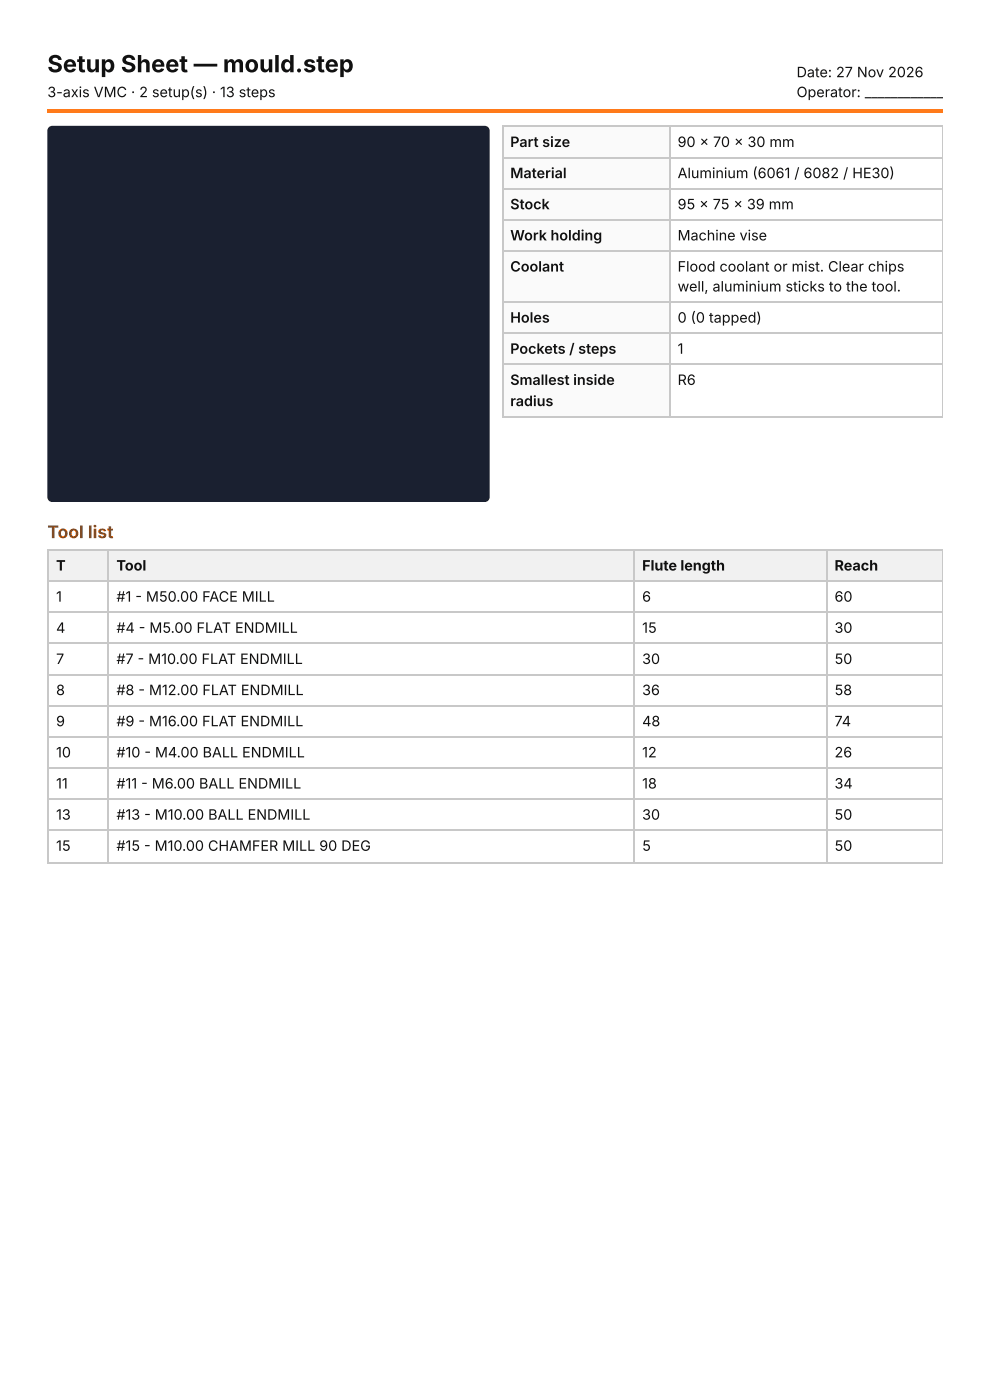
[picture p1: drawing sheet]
<svg xmlns="http://www.w3.org/2000/svg" width="210mm" height="297mm" viewBox="0 0 210 297" stroke-linecap="round" stroke-linejoin="round" font-family="sans-serif">
<defs><g id="words">
<text font-size="5" fill="#111" x="10.1" y="15.3">Setup Sheet — mould.step</text>
<text font-size="3.7" fill="#b44c00" x="10.1" y="114.3">Tool list</text>
<g font-size="3" fill="#111">
<text x="169.2" y="16.4">Date: 27 Nov 2026</text>
<text x="10.1" y="20.6">3-axis VMC · 2 setup(s) · 13 steps</text>
<text x="169.2" y="20.6">Operator: ____________</text>
<text x="108.3" y="31.2">Part size</text>
<text x="143.9" y="31.2">90 × 70 × 30 mm</text>
<text x="108.3" y="37.8">Material</text>
<text x="143.9" y="37.8">Aluminium (6061 / 6082 / HE30)</text>
<text x="108.3" y="44.4">Stock</text>
<text x="143.9" y="44.4">95 × 75 × 39 mm</text>
<text x="108.3" y="51.1">Work holding</text>
<text x="143.9" y="51.1">Machine vise</text>
<text x="108.3" y="57.7">Coolant</text>
<text x="143.9" y="57.7">Flood coolant or mist. Clear chips</text>
<text x="143.9" y="61.9">well, aluminium sticks to the tool.</text>
<text x="108.3" y="68.5">Holes</text>
<text x="143.9" y="68.5">0 (0 tapped)</text>
<text x="108.3" y="75.1">Pockets / steps</text>
<text x="143.9" y="75.1">1</text>
<text x="108.3" y="81.8">Smallest inside</text>
<text x="143.9" y="81.8">R6</text>
<text x="108.3" y="86.3">radius</text>
<text x="11.9" y="121.2">T</text>
<text x="24.7" y="121.2">Tool</text>
<text x="136.4" y="121.2">Flute length</text>
<text x="177.2" y="121.2">Reach</text>
<text x="11.9" y="127.8">1</text>
<text x="24.7" y="127.8">#1 - M50.00 FACE MILL</text>
<text x="136.4" y="127.8">6</text>
<text x="177.2" y="127.8">60</text>
<text x="11.9" y="134.4">4</text>
<text x="24.7" y="134.4">#4 - M5.00 FLAT ENDMILL</text>
<text x="136.4" y="134.4">15</text>
<text x="177.2" y="134.4">30</text>
<text x="11.9" y="141">7</text>
<text x="24.7" y="141">#7 - M10.00 FLAT ENDMILL</text>
<text x="136.4" y="141">30</text>
<text x="177.2" y="141">50</text>
<text x="11.9" y="147.6">8</text>
<text x="24.7" y="147.6">#8 - M12.00 FLAT ENDMILL</text>
<text x="136.4" y="147.6">36</text>
<text x="177.2" y="147.6">58</text>
<text x="11.9" y="154.3">9</text>
<text x="24.7" y="154.3">#9 - M16.00 FLAT ENDMILL</text>
<text x="136.4" y="154.3">48</text>
<text x="177.2" y="154.3">74</text>
<text x="11.9" y="160.9">10</text>
<text x="24.7" y="160.9">#10 - M4.00 BALL ENDMILL</text>
<text x="136.4" y="160.9">12</text>
<text x="177.2" y="160.9">26</text>
<text x="11.9" y="167.5">11</text>
<text x="24.7" y="167.5">#11 - M6.00 BALL ENDMILL</text>
<text x="136.4" y="167.5">18</text>
<text x="177.2" y="167.5">34</text>
<text x="11.9" y="174.1">13</text>
<text x="24.7" y="174.1">#13 - M10.00 BALL ENDMILL</text>
<text x="136.4" y="174.1">30</text>
<text x="177.2" y="174.1">50</text>
<text x="11.9" y="180.7">15</text>
<text x="24.7" y="180.7">#15 - M10.00 CHAMFER MILL 90 DEG</text>
<text x="136.4" y="180.7">5</text>
<text x="177.2" y="180.7">50</text>
</g>
</g></defs>
<path d="M10.1 23.3h190v.8h-190z" fill="#ff7a1a"/>
<g fill="#f1f1f1">
<path d="M10.3 116.7h12.7v6.6h-12.7z"/>
<path d="M23 116.7h111.7v6.6h-111.7z"/>
<path d="M134.7 116.7h40.7v6.6h-40.7z"/>
<path d="M175.4 116.7h24.7v6.6h-24.7z"/>
</g>
<g fill="none" stroke="#c8c8c8" stroke-width=".26">
<path d="M10.1 116.8h190M10.2 116.7v66.7M22.9 116.7v66.7M134.5 116.7v66.7M175.6 116.7v66.7M10.1 123.4h190M10.1 130h190M10.1 136.7h190M10.1 143.3h190M10.1 149.9h190M10.1 156.5h190M10.1 163.1h190"/>
<path d="M10.1 169.7h190M10.1 176.3h190M10.1 183.2h190"/>
</g>
<path d="M200.1 116.7v66.7" fill="none" stroke="#c8c8c8" stroke-width=".21"/>
<path d="M10.1 26.7h93.9v79.9h-93.9z" fill="#1a2030"/>
<g fill="#fafafa">
<path d="M106.6 26.7h35.5v6.6h-35.5z"/>
<path d="M106.6 33.3h35.5v6.7h-35.5z"/>
<path d="M106.6 40h35.5v6.6h-35.5z"/>
<path d="M106.6 46.6h35.5v6.8h-35.5z"/>
<path d="M106.6 53.4h35.5v10.9h-35.5z"/>
<path d="M106.6 64.3h35.5v6.6h-35.5z"/>
<path d="M106.6 70.9h35.5v6.6h-35.5z"/>
<path d="M106.6 77.5h35.5v10.9h-35.5z"/>
</g>
<path d="M106.6 26.9h93.5M106.6 33.5h93.5M106.8 26.7v61.9M142.2 26.7v61.9M106.6 40.1h93.5M106.6 46.7h93.5M106.6 53.3h93.5M106.6 64.2h93.5M106.6 70.8h93.5M106.6 77.4h93.5M106.6 88.5h93.5" fill="none" stroke="#c8c8c8" stroke-width=".26"/>
<path d="M200.1 26.7v61.9" fill="none" stroke="#c8c8c8" stroke-width=".21"/>
<use href="#words"/>
</svg>
